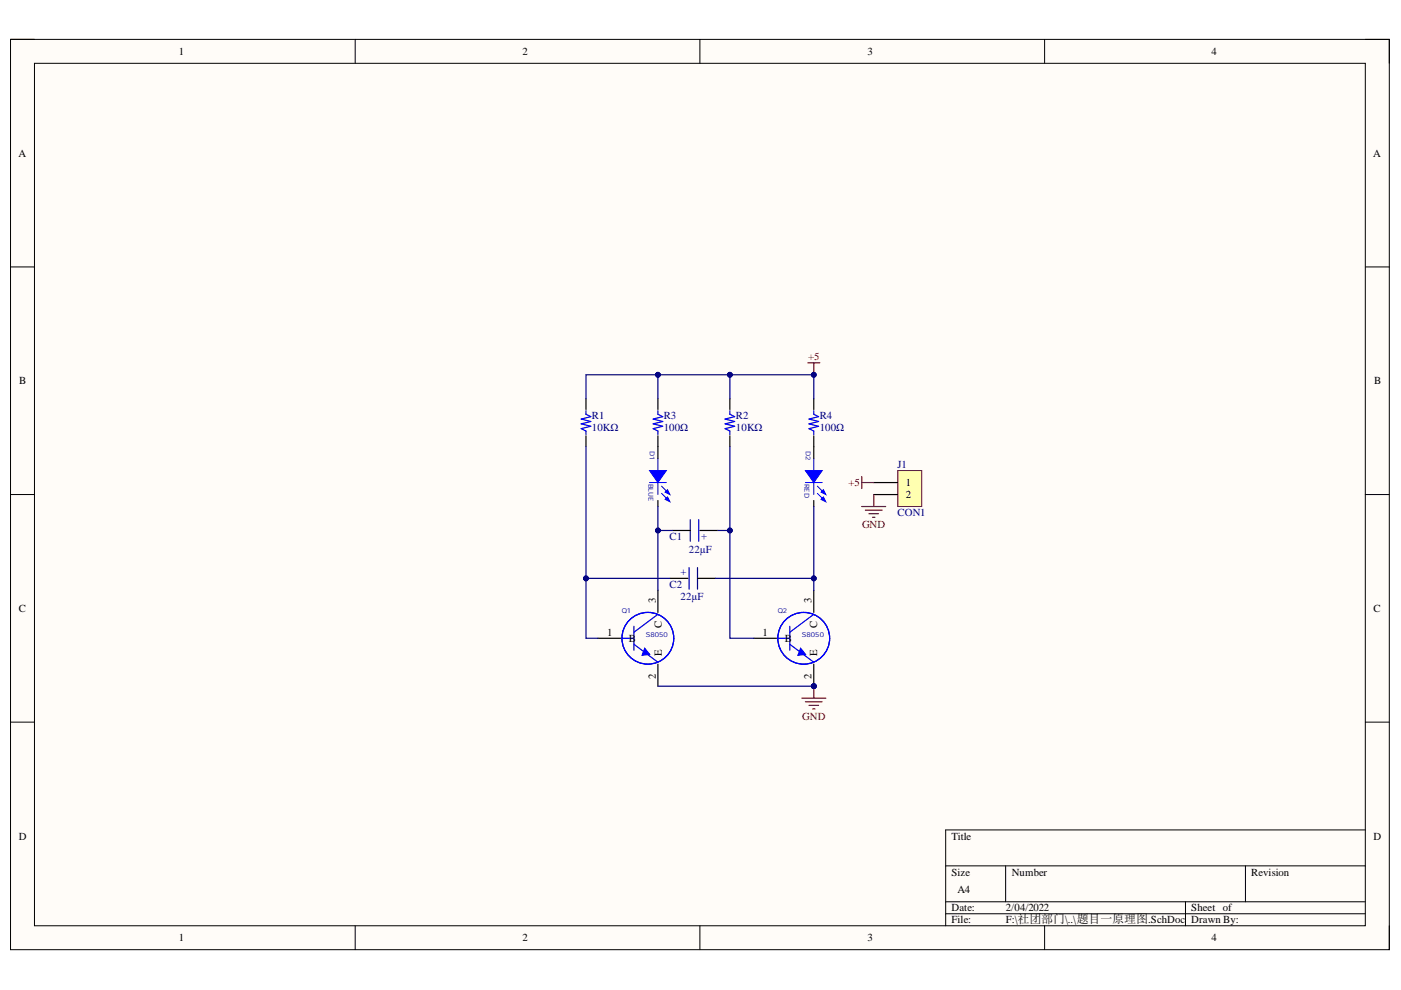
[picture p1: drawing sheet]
<svg xmlns="http://www.w3.org/2000/svg" width="297mm" height="210mm" viewBox="0 0 297 210" stroke-linecap="round" stroke-linejoin="round" font-family="sans-serif">
<defs><g id="words">
<g font-size="2.3">
<text x="37.9" y="11.7">1</text>
<text x="110.8" y="11.7">2</text>
<text x="183.9" y="11.7">3</text>
<text x="256.9" y="11.7">4</text>
<text x="3.9" y="33.3">A</text>
<text x="291.2" y="33.3">A</text>
<text x="4.1" y="81.5">B</text>
<text x="291.3" y="81.5">B</text>
<text x="192.1" y="103.1">1</text>
<text x="192.1" y="105.7">2</text>
<text x="4" y="129.8">C</text>
<text x="139" y="127.8" transform="rotate(-90 139 127.8)">3</text>
<text x="172" y="127.8" transform="rotate(-90 172 127.8)">3</text>
<text x="291.2" y="129.8">C</text>
<text x="128.7" y="134.8">1</text>
<text x="133.4" y="136.1">B</text>
<text x="140.3" y="133.1" transform="rotate(-90 140.3 133.1)">C</text>
<text x="161.7" y="134.8">1</text>
<text x="166.4" y="136.1">B</text>
<text x="173.3" y="133.1" transform="rotate(-90 173.3 133.1)">C</text>
<text x="139" y="143.9" transform="rotate(-90 139 143.9)">2</text>
<text x="140.3" y="139.1" transform="rotate(-90 140.3 139.1)">E</text>
<text x="172" y="143.9" transform="rotate(-90 172 143.9)">2</text>
<text x="173.3" y="139.1" transform="rotate(-90 173.3 139.1)">E</text>
<text x="4" y="178">D</text>
<text x="201.7" y="178">Title</text>
<text x="291.2" y="178">D</text>
<text x="201.7" y="185.6">Size</text>
<text x="214.5" y="185.6">Number</text>
<text x="265.3" y="185.6">Revision</text>
<text x="203" y="189.4">A4</text>
<text x="201.7" y="193.2">Date:</text>
<text x="201.7" y="195.8">File:</text>
<text x="213.2" y="193.2">2/04/2022</text>
<text x="213.2" y="195.8">F:\社团部门\..\题目一原理图.SchDoc</text>
<text x="252.6" y="193.2">Sheet of</text>
<text x="252.6" y="195.8">Drawn By:</text>
<text x="37.9" y="199.6">1</text>
<text x="110.8" y="199.6">2</text>
<text x="183.9" y="199.6">3</text>
<text x="256.9" y="199.6">4</text>
</g>
<g font-size="2.3" fill="#800000">
<text x="171.3" y="76.4">+5</text>
<text x="179.9" y="103.1">+5</text>
<text x="182.8" y="112">GND</text>
<text x="170.1" y="152.7">GND</text>
</g>
<g font-size="2.3" fill="#000080">
<text x="125.5" y="88.9">R1</text>
<text x="140.7" y="88.9">R3</text>
<text x="156" y="88.9">R2</text>
<text x="173.8" y="88.9">R4</text>
<text x="125.5" y="91.5">10KΩ</text>
<text x="140.7" y="91.5">100Ω</text>
<text x="156" y="91.5">10KΩ</text>
<text x="173.8" y="91.5">100Ω</text>
<text x="190.3" y="99.3">J1</text>
<text x="149.9" y="113.2" transform="rotate(-180 149.9 113.2)">+</text>
<text x="190.3" y="109.5">CON1</text>
<text x="142" y="114.5">C1</text>
<text x="146" y="117.3">22µF</text>
<text x="142" y="124.7">C2</text>
<text x="144.3" y="121.9">+</text>
<text x="144.3" y="127.2">22µF</text>
</g>
<g font-size="1.4" fill="#000080">
<text x="137.8" y="95.7" transform="rotate(90 137.8 95.7)">D1</text>
<text x="170.8" y="95.7" transform="rotate(90 170.8 95.7)">D2</text>
<text x="137.5" y="102.5" transform="rotate(90 137.5 102.5)">BLUE</text>
<text x="170.6" y="102.5" transform="rotate(90 170.6 102.5)">RED</text>
<text x="131.8" y="129.9">Q1</text>
<text x="164.9" y="129.9">Q2</text>
<text x="136.9" y="135.1">S8050</text>
<text x="170" y="135.1">S8050</text>
</g>
</g></defs>
<path d="M2.2 8.4h292.4v193h-292.4z" fill-rule="evenodd" fill="#fffcf8"/>
<path d="M2.2 8.4h292.4v193h-292.4z" fill="none" stroke="#000" stroke-width=".21"/>
<path d="M7.3 13.4h282.2v182.9h-282.2z" fill-rule="evenodd" fill="#fffcf8"/>
<g fill="none" stroke="#000" stroke-width=".21">
<path d="M2.2 8.3h5.1M7.3 13.4h282.2v182.9h-282.2zM75.3 8.3v5.1M148.4 8.3v5.1M221.5 8.4v5M289.5 8.4h5.1v5M2.2 56.6h5.1M289.5 56.6h5.1M2.2 104.9h5.1M289.5 104.9h5.1M2.2 153.1h5.1M289.5 153.1h5.1"/>
<path d="M289.5 176h-89v20.3M75.3 196.3v5.1M148.4 196.3v5.1M200.5 183.6h89M200.5 191.2h89M200.5 193.7h89M213.2 183.6v7.6M221.5 196.3v5.1M251.3 191.2v5.1M264.1 183.6v7.6M294.6 196.3v5.1"/>
</g>
<path d="M172.5 97.2v2.6M170.8 102.3h3.5M172.5 102.3v2.6" fill="none" stroke="#00f" stroke-width=".21"/>
<path d="M170.8 99.8h3.5l-1.8 2.5z" fill-rule="evenodd" fill="#00f"/>
<path d="M170.8 99.8h3.5l-1.8 2.5z" fill="none" stroke="#00f" stroke-width=".21"/>
<path d="M174.1 105.9l.5-.5 .5 1z" fill-rule="evenodd" fill="#00f"/>
<path d="M174.1 105.9l.5-.5 .5 1z" fill="none" stroke="#00f" stroke-width=".21"/>
<path d="M174.6 103.8l.5 1.1-1-.5z" fill-rule="evenodd" fill="#00f"/>
<path d="M139.5 97.2v2.6M137.7 102.3h3.6M139.5 102.3v2.6M173.3 103.1l1.5 1.5M173.3 104.6l1.5 1.5M174.6 103.8l.5 1.1-1-.5z" fill="none" stroke="#00f" stroke-width=".21"/>
<path d="M172.5 94.7v2.5M172.5 106.1v1.3" fill="none" stroke="#000" stroke-width=".25"/>
<path d="M137.7 99.8h3.6l-1.8 2.5z" fill-rule="evenodd" fill="#00f"/>
<path d="M137.7 99.8h3.6l-1.8 2.5z" fill="none" stroke="#00f" stroke-width=".21"/>
<path d="M141 105.9l.5-.5 .5 1z" fill-rule="evenodd" fill="#00f"/>
<path d="M141 105.9l.5-.5 .5 1z" fill="none" stroke="#00f" stroke-width=".21"/>
<path d="M141.5 103.8l.5 1.1-1-.6z" fill-rule="evenodd" fill="#00f"/>
<path d="M140.3 103.1l1.5 1.5M140.3 104.6l1.5 1.5M141.5 103.8l.5 1.1-1-.6z" fill="none" stroke="#00f" stroke-width=".21"/>
<path d="M124.2 84.5v2.3M124.2 92.4v2.3M139.5 94.7v2.5M154.7 84.5v2.3M154.7 92.4v2.3M139.5 106.1v1.3" fill="none" stroke="#000" stroke-width=".25"/>
<path d="M124.2 87.1v.7l1.1 .5-2.1 .6 2.1 .5-2.1 .5 2.1 .5-2.1 .5 1 .5v.8M154.7 87.1v.7l1.1 .5-2.1 .6 2.1 .5-2.1 .5 2.1 .5-2.1 .5 1 .5v.8" fill="none" stroke="#00f" stroke-width=".25"/>
<path d="M171.3 76.9h2.5M172.5 76.9v2.6" fill="none" stroke="#800000" stroke-width=".25"/>
<circle cx="172.5" cy="79.5" r=".51" fill="#000080"/>
<circle cx="172.5" cy="79.5" r=".51" fill="none" stroke="#000080" stroke-width=".21"/>
<path d="M190.3 99.8h5.1v7.6h-5.1z" fill-rule="evenodd" fill="#ffffb0"/>
<path d="M190.3 99.8h5.1v7.6h-5.1z" fill="none" stroke="#800000" stroke-width=".21"/>
<path d="M142.5 112.5h3.9M148.4 112.5h3.8M185.3 102.3h5M185.3 104.9h5M142 122.6h3.8M147.9 122.6h3.8" fill="none" stroke="#000" stroke-width=".25"/>
<path d="M182.7 101v2.6M182.7 102.3h2.6" fill="none" stroke="#800000" stroke-width=".25"/>
<path d="M148.1 110.2v4.6M146.1 120.3v4.6" fill="none" stroke="#0000bf" stroke-width=".25"/>
<path d="M146.4 110.2v4.6M147.9 120.3v4.6" fill="none" stroke="#0c0087" stroke-width=".25"/>
<circle cx="172.5" cy="145.5" r=".51" fill="#000080"/>
<circle cx="172.5" cy="145.5" r=".51" fill="none" stroke="#000080" stroke-width=".21"/>
<path d="M169.7 137.5l1.1 1.2-1.6 .2z" fill="#00f"/>
<g fill="none" stroke="#00f" stroke-width=".25">
<path d="M164.9 135.3h2.6M167.5 132.8v5.1M167.5 136.6l5 3.8M169.7 137.5l1.1 1.2-1.6 .2zM172.5 130.2l-5 3.9"/>
<circle cx="170.4" cy="135.3" r="5.5"/>
</g>
<path d="M159.8 135.3h4.9M172.5 125.2v4.6M172.5 140.8v4.7" fill="none" stroke="#000" stroke-width=".25"/>
<circle cx="172.5" cy="145.5" r=".51" fill="#000080"/>
<circle cx="172.5" cy="145.5" r=".51" fill="none" stroke="#000080" stroke-width=".21"/>
<path d="M136.7 137.5l1 1.2-1.6 .2z" fill="#00f"/>
<g fill="none" stroke="#00f" stroke-width=".25">
<path d="M131.9 135.3h2.5M134.4 132.8v5.1M134.4 136.6l5.1 3.8M136.7 137.5l1 1.2-1.6 .2zM139.5 130.2l-5.1 3.9"/>
<circle cx="137.4" cy="135.3" r="5.5"/>
</g>
<path d="M126.8 135.3h4.8M139.5 125.2v4.6M139.5 140.8v4.7" fill="none" stroke="#000" stroke-width=".25"/>
<path d="M170 148h5.1M170.8 148.8h3.5M171.5 149.6h2.1M172.3 150.3h.5M172.5 145.5v2.5" fill="none" stroke="#800000" stroke-width=".25"/>
<circle cx="172.5" cy="145.5" r=".51" fill="#000080"/>
<circle cx="172.5" cy="145.5" r=".51" fill="none" stroke="#000080" stroke-width=".21"/>
<path d="M182.7 107.4h5.1M183.5 108.2h3.5M184.2 108.9h2.1M185 109.7h.5M185.3 104.9v2.5" fill="none" stroke="#800000" stroke-width=".25"/>
<path d="M139.5 87.1v.7l1 .5-2 .6 2 .5-2 .5 2 .5-2 .5 1 .5v.8M172.5 87.1v.7l1.1 .5-2.1 .6 2.1 .5-2.1 .5 2.1 .5-2.1 .5 1 .5v.8" fill="none" stroke="#00f" stroke-width=".25"/>
<path d="M139.5 84.5v2.3M139.5 92.4v2.3M172.5 84.5v2.3M172.5 92.4v2.3" fill="none" stroke="#000" stroke-width=".25"/>
<path d="M139.5 145.5h33" fill="none" stroke="#000080" stroke-width=".25"/>
<circle cx="172.5" cy="145.5" r=".51" fill="#000080"/>
<circle cx="172.5" cy="145.5" r=".51" fill="none" stroke="#000080" stroke-width=".21"/>
<path d="M139.5 107.4v17.8" fill="none" stroke="#000080" stroke-width=".25"/>
<circle cx="139.5" cy="112.5" r=".51" fill="#000080"/>
<circle cx="139.5" cy="112.5" r=".51" fill="none" stroke="#000080" stroke-width=".21"/>
<path d="M124.2 122.6h17.8" fill="none" stroke="#000080" stroke-width=".25"/>
<circle cx="124.2" cy="122.6" r=".51" fill="#000080"/>
<circle cx="124.2" cy="122.6" r=".51" fill="none" stroke="#000080" stroke-width=".21"/>
<path d="M151.7 122.6h20.8" fill="none" stroke="#000080" stroke-width=".25"/>
<circle cx="172.5" cy="122.6" r=".51" fill="#000080"/>
<circle cx="172.5" cy="122.6" r=".51" fill="none" stroke="#000080" stroke-width=".21"/>
<path d="M172.5 107.4v17.8" fill="none" stroke="#000080" stroke-width=".25"/>
<circle cx="172.5" cy="122.6" r=".51" fill="#000080"/>
<circle cx="172.5" cy="122.6" r=".51" fill="none" stroke="#000080" stroke-width=".21"/>
<path d="M139.5 112.5h3" fill="none" stroke="#000080" stroke-width=".25"/>
<circle cx="139.5" cy="112.5" r=".51" fill="#000080"/>
<circle cx="139.5" cy="112.5" r=".51" fill="none" stroke="#000080" stroke-width=".21"/>
<path d="M152.2 112.5h2.5" fill="none" stroke="#000080" stroke-width=".25"/>
<circle cx="154.7" cy="112.5" r=".51" fill="#000080"/>
<circle cx="154.7" cy="112.5" r=".51" fill="none" stroke="#000080" stroke-width=".21"/>
<path d="M124.2 94.7v40.6h2.6" fill="none" stroke="#000080" stroke-width=".25"/>
<circle cx="124.2" cy="122.6" r=".51" fill="#000080"/>
<circle cx="124.2" cy="122.6" r=".51" fill="none" stroke="#000080" stroke-width=".21"/>
<path d="M154.7 94.7v40.6h5.1" fill="none" stroke="#000080" stroke-width=".25"/>
<circle cx="154.7" cy="112.5" r=".51" fill="#000080"/>
<circle cx="154.7" cy="112.5" r=".51" fill="none" stroke="#000080" stroke-width=".21"/>
<path d="M139.5 79.5v5" fill="none" stroke="#000080" stroke-width=".25"/>
<circle cx="139.5" cy="79.5" r=".51" fill="#000080"/>
<circle cx="139.5" cy="79.5" r=".51" fill="none" stroke="#000080" stroke-width=".21"/>
<path d="M154.7 79.5v5" fill="none" stroke="#000080" stroke-width=".25"/>
<circle cx="154.7" cy="79.5" r=".51" fill="#000080"/>
<circle cx="154.7" cy="79.5" r=".51" fill="none" stroke="#000080" stroke-width=".21"/>
<path d="M124.2 84.5v-5h48.3v5" fill="none" stroke="#000080" stroke-width=".25"/>
<circle cx="172.5" cy="79.5" r=".51" fill="#000080"/>
<circle cx="172.5" cy="79.5" r=".51" fill="none" stroke="#000080" stroke-width=".21"/>
<circle cx="154.7" cy="79.5" r=".51" fill="#000080"/>
<circle cx="154.7" cy="79.5" r=".51" fill="none" stroke="#000080" stroke-width=".21"/>
<circle cx="139.5" cy="79.5" r=".51" fill="#000080"/>
<circle cx="139.5" cy="79.5" r=".51" fill="none" stroke="#000080" stroke-width=".21"/>
<use href="#words"/>
</svg>
